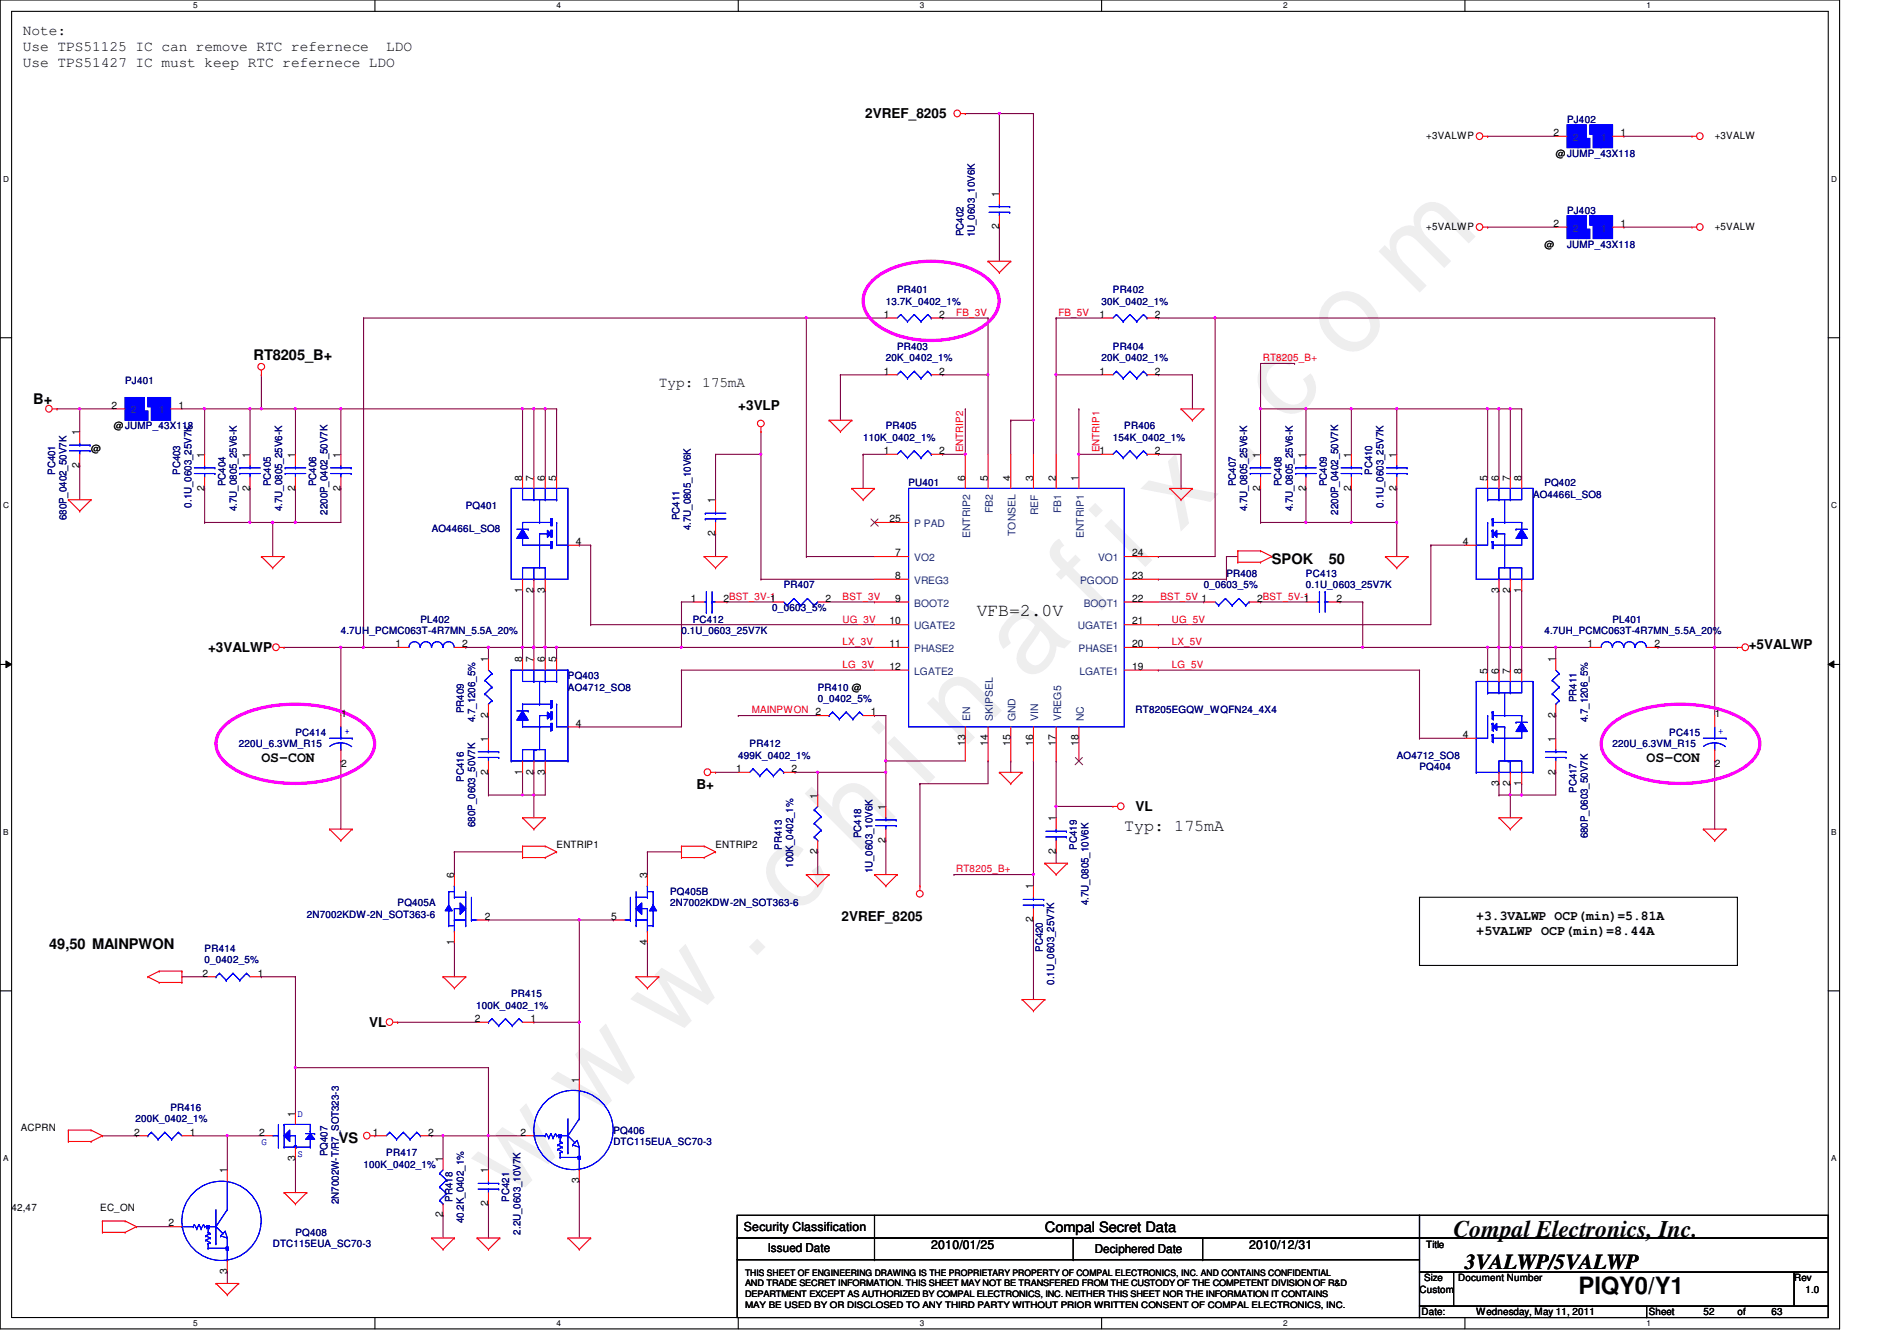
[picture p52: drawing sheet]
<svg xmlns="http://www.w3.org/2000/svg" width="297mm" height="210mm" viewBox="0 0 297 210" stroke-linecap="round" stroke-linejoin="round" font-family="sans-serif">
<defs><g id="words">
<text font-size="17.6" fill="#f0f" x="80.1" y="188" transform="rotate(-45 80.1 188)">w w w . c h i n a f i x . c o m</text>
<g font-size="3.7">
<text x="227.6" y="193.6">Compal Electronics, Inc.</text>
<text x="247.2" y="202.6">PIQY0/Y1</text>
</g>
<text font-size="3.3" x="229.4" y="198.6">3VALWP/5VALWP</text>
<text font-size="2.8" x="152.9" y="96.5">VFB=2.0V</text>
<text font-size="2.6" x="176" y="130.1">Typ: 175mA</text>
<g font-size="2.3">
<text x="3.6" y="5.4">Note:</text>
<text x="3.6" y="7.9">Use TPS51125 IC can remove RTC refernece</text>
<text x="3.6" y="10.4">Use TPS51427 IC must keep RTC refernece LDO</text>
<text x="60.5" y="7.9">LDO</text>
<text x="39.7" y="56.3">RT8205_B+</text>
<text x="5.2" y="63.3">B+</text>
<text x="103.2" y="60.5">Typ: 175mA</text>
<text x="199.2" y="88.3">SPOK</text>
<text x="208" y="88.3">50</text>
<text x="40.9" y="119.2">OS-CON</text>
<text x="257.8" y="119.2">OS-CON</text>
<text x="7.7" y="148.6">49,50 MAINPWON</text>
<text x="53" y="178.8">VS</text>
</g>
<text font-size="2.2" x="163.6" y="192.8">Compal Secret Data</text>
<g font-size="2.1">
<text x="135.5" y="18.5">2VREF_8205</text>
<text x="115.6" y="64.2">+3VLP</text>
<text x="273.8" y="101.5">+5VALWP</text>
<text x="32.6" y="102.1">+3VALWP</text>
<text x="109" y="123.4">B+</text>
<text x="177.8" y="127">VL</text>
<text x="231.2" y="144">+3.3VALWP OCP(min)=5.81A</text>
<text x="131.8" y="144.2">2VREF_8205</text>
<text x="231.2" y="146.3">+5VALWP OCP(min)=8.44A</text>
<text x="57.8" y="160.8">VL</text>
</g>
<g font-size="1.9">
<text x="116.5" y="192.7">Security Classification</text>
<text x="120.2" y="196">Issued Date</text>
<text x="145.8" y="195.6">2010/01/25</text>
<text x="171.4" y="196.2">Deciphered Date</text>
<text x="195.6" y="195.6">2010/12/31</text>
</g>
<g font-size="1.6">
<text x="223.3" y="21.7">+3VALWP</text>
<text x="243.3" y="21.3">2</text>
<text x="253.7" y="21.3">1</text>
<text x="268.5" y="21.7">+3VALW</text>
<text x="243.6" y="24.6">@JUMP_43X118</text>
<text x="156.4" y="35.9" transform="rotate(-90 156.4 35.9)">2</text>
<text x="156.4" y="30.8" transform="rotate(-90 156.4 30.8)">1</text>
<text x="223.3" y="35.9">+5VALWP</text>
<text x="243.3" y="35.5">2</text>
<text x="253.7" y="35.5">1</text>
<text x="268.5" y="35.9">+5VALW</text>
<text x="241.8" y="38.8">@</text>
<text x="138.4" y="49.7">1</text>
<text x="147.1" y="49.7">2</text>
<text x="172.2" y="49.7">1</text>
<text x="180.8" y="49.7">2</text>
<text x="138.4" y="58.6">1</text>
<text x="147.1" y="58.6">2</text>
<text x="172.2" y="58.6">1</text>
<text x="180.8" y="58.6">2</text>
<text x="17.5" y="64">2</text>
<text x="27.9" y="64">1</text>
<text x="12.4" y="68.1" transform="rotate(-90 12.4 68.1)">1</text>
<text x="14.3" y="70.8">@</text>
<text x="17.8" y="67.2">@JUMP_43X118</text>
<text x="32" y="71.7" transform="rotate(-90 32 71.7)">1</text>
<text x="39.1" y="71.7" transform="rotate(-90 39.1 71.7)">1</text>
<text x="46.2" y="71.7" transform="rotate(-90 46.2 71.7)">1</text>
<text x="53.3" y="71.7" transform="rotate(-90 53.3 71.7)">1</text>
<text x="138.4" y="71.1">1</text>
<text x="147.1" y="71.1">2</text>
<text x="172.2" y="71.1">1</text>
<text x="180.8" y="71.1">2</text>
<text x="197.3" y="71.7" transform="rotate(-90 197.3 71.7)">1</text>
<text x="204.4" y="71.7" transform="rotate(-90 204.4 71.7)">1</text>
<text x="211.6" y="71.7" transform="rotate(-90 211.6 71.7)">1</text>
<text x="218.7" y="71.7" transform="rotate(-90 218.7 71.7)">1</text>
<text x="12.4" y="73.2" transform="rotate(-90 12.4 73.2)">2</text>
<text x="32" y="76.8" transform="rotate(-90 32 76.8)">2</text>
<text x="39.1" y="76.8" transform="rotate(-90 39.1 76.8)">2</text>
<text x="46.2" y="76.8" transform="rotate(-90 46.2 76.8)">2</text>
<text x="53.3" y="76.8" transform="rotate(-90 53.3 76.8)">2</text>
<text x="81.8" y="75.2" transform="rotate(-90 81.8 75.2)">8</text>
<text x="83.6" y="75.2" transform="rotate(-90 83.6 75.2)">7</text>
<text x="85.3" y="75.2" transform="rotate(-90 85.3 75.2)">6</text>
<text x="87.1" y="75.2" transform="rotate(-90 87.1 75.2)">5</text>
<text x="151.1" y="75.2" transform="rotate(-90 151.1 75.2)">6</text>
<text x="154.7" y="75.2" transform="rotate(-90 154.7 75.2)">5</text>
<text x="158.2" y="75.2" transform="rotate(-90 158.2 75.2)">4</text>
<text x="161.8" y="75.2" transform="rotate(-90 161.8 75.2)">3</text>
<text x="165.3" y="75.2" transform="rotate(-90 165.3 75.2)">2</text>
<text x="168.9" y="75.2" transform="rotate(-90 168.9 75.2)">1</text>
<text x="197.3" y="76.8" transform="rotate(-90 197.3 76.8)">2</text>
<text x="204.4" y="76.8" transform="rotate(-90 204.4 76.8)">2</text>
<text x="211.6" y="76.8" transform="rotate(-90 211.6 76.8)">2</text>
<text x="218.7" y="76.8" transform="rotate(-90 218.7 76.8)">2</text>
<text x="232.9" y="75.2" transform="rotate(-90 232.9 75.2)">5</text>
<text x="234.7" y="75.2" transform="rotate(-90 234.7 75.2)">6</text>
<text x="236.5" y="75.2" transform="rotate(-90 236.5 75.2)">7</text>
<text x="238.2" y="75.2" transform="rotate(-90 238.2 75.2)">8</text>
<text x="112" y="83.9" transform="rotate(-90 112 83.9)">2</text>
<text x="112" y="78.8" transform="rotate(-90 112 78.8)">1</text>
<text x="139.3" y="81.7">25</text>
<text x="90.2" y="85.3">4</text>
<text x="140.2" y="87.1">7</text>
<text x="177.3" y="87.1">24</text>
<text x="229" y="85.3">4</text>
<text x="81.8" y="92.8" transform="rotate(-90 81.8 92.8)">1</text>
<text x="83.6" y="92.8" transform="rotate(-90 83.6 92.8)">2</text>
<text x="85.3" y="92.8" transform="rotate(-90 85.3 92.8)">3</text>
<text x="108.1" y="94.2">1</text>
<text x="113.3" y="94.2">2BST_3V-1</text>
<text x="120.6" y="94.2">1</text>
<text x="129.3" y="94.2">2</text>
<text x="140.2" y="90.6">8</text>
<text x="140.2" y="94.2">9</text>
<text x="177.3" y="94.2">22</text>
<text x="177.3" y="90.6">23</text>
<text x="196.8" y="94.2">2BST_5V-1</text>
<text x="204.2" y="94.2">1</text>
<text x="209.3" y="94.2">2</text>
<text x="234.7" y="92.8" transform="rotate(-90 234.7 92.8)">3</text>
<text x="236.5" y="92.8" transform="rotate(-90 236.5 92.8)">2</text>
<text x="238.2" y="92.8" transform="rotate(-90 238.2 92.8)">1</text>
<text x="61.9" y="101.3">1</text>
<text x="72.4" y="101.3">2</text>
<text x="139.3" y="97.7">10</text>
<text x="139.3" y="101.3">11</text>
<text x="177.3" y="97.7">21</text>
<text x="177.3" y="101.3">20</text>
<text x="248.6" y="101.3">1</text>
<text x="259.1" y="101.3">2</text>
<text x="76.4" y="103.7" transform="rotate(-90 76.4 103.7)">1</text>
<text x="81.8" y="103.7" transform="rotate(-90 81.8 103.7)">8</text>
<text x="83.6" y="103.7" transform="rotate(-90 83.6 103.7)">7</text>
<text x="85.3" y="103.7" transform="rotate(-90 85.3 103.7)">6</text>
<text x="87.1" y="103.7" transform="rotate(-90 87.1 103.7)">5</text>
<text x="139.3" y="104.9">12</text>
<text x="177.3" y="104.9">19</text>
<text x="232.9" y="105.4" transform="rotate(-90 232.9 105.4)">5</text>
<text x="234.7" y="105.4" transform="rotate(-90 234.7 105.4)">6</text>
<text x="236.5" y="105.4" transform="rotate(-90 236.5 105.4)">7</text>
<text x="238.2" y="105.4" transform="rotate(-90 238.2 105.4)">8</text>
<text x="243.6" y="103.7" transform="rotate(-90 243.6 103.7)">1</text>
<text x="53.4" y="112.2">1</text>
<text x="76.4" y="112.3" transform="rotate(-90 76.4 112.3)">2</text>
<text x="90.2" y="113.7">4</text>
<text x="136.4" y="112">1</text>
<text x="243.6" y="112.3" transform="rotate(-90 243.6 112.3)">2</text>
<text x="268.5" y="112.2">1</text>
<text x="76.4" y="116.1" transform="rotate(-90 76.4 116.1)">1</text>
<text x="151.1" y="116.8" transform="rotate(-90 151.1 116.8)">13</text>
<text x="154.7" y="116.8" transform="rotate(-90 154.7 116.8)">14</text>
<text x="158.2" y="116.8" transform="rotate(-90 158.2 116.8)">15</text>
<text x="161.8" y="116.8" transform="rotate(-90 161.8 116.8)">16</text>
<text x="165.3" y="116.8" transform="rotate(-90 165.3 116.8)">17</text>
<text x="168.9" y="116.8" transform="rotate(-90 168.9 116.8)">18</text>
<text x="229" y="115.5">4</text>
<text x="243.6" y="116.1" transform="rotate(-90 243.6 116.1)">1</text>
<text x="53.4" y="120">2</text>
<text x="76.4" y="121.2" transform="rotate(-90 76.4 121.2)">2</text>
<text x="81.8" y="121.2" transform="rotate(-90 81.8 121.2)">1</text>
<text x="83.6" y="121.2" transform="rotate(-90 83.6 121.2)">2</text>
<text x="85.3" y="121.2" transform="rotate(-90 85.3 121.2)">3</text>
<text x="115.3" y="120.9">1</text>
<text x="123.9" y="120.9">2</text>
<text x="128" y="125" transform="rotate(-90 128 125)">1</text>
<text x="234.7" y="123" transform="rotate(-90 234.7 123)">3</text>
<text x="236.5" y="123" transform="rotate(-90 236.5 123)">2</text>
<text x="238.2" y="123" transform="rotate(-90 238.2 123)">1</text>
<text x="243.6" y="121.2" transform="rotate(-90 243.6 121.2)">2</text>
<text x="268.5" y="120">2</text>
<text x="138.7" y="131.9" transform="rotate(-90 138.7 131.9)">2</text>
<text x="138.7" y="126.8" transform="rotate(-90 138.7 126.8)">1</text>
<text x="165.3" y="128.6" transform="rotate(-90 165.3 128.6)">1</text>
<text x="71.1" y="137.4" transform="rotate(-90 71.1 137.4)">6</text>
<text x="87.2" y="132.7">ENTRIP1</text>
<text x="101.3" y="137.4" transform="rotate(-90 101.3 137.4)">3</text>
<text x="112" y="132.7">ENTRIP2</text>
<text x="128" y="133.7" transform="rotate(-90 128 133.7)">2</text>
<text x="165.3" y="133.7" transform="rotate(-90 165.3 133.7)">2</text>
<text x="75.9" y="144">2</text>
<text x="95.7" y="144">5</text>
<text x="161.8" y="139.2" transform="rotate(-90 161.8 139.2)">1</text>
<text x="71.1" y="147.9" transform="rotate(-90 71.1 147.9)">1</text>
<text x="101.3" y="147.9" transform="rotate(-90 101.3 147.9)">4</text>
<text x="161.8" y="144.3" transform="rotate(-90 161.8 144.3)">2</text>
<text x="31.7" y="152.9">2</text>
<text x="40.4" y="152.9">1</text>
<text x="74.4" y="160">2</text>
<text x="83" y="160">1</text>
<text x="90.7" y="169.4" transform="rotate(-90 90.7 169.4)">1</text>
<text x="3.3" y="177.1">ACPRN</text>
<text x="21" y="177.7">2</text>
<text x="29.7" y="177.7">1</text>
<text x="40.6" y="177.7">2</text>
<text x="46.2" y="174.8" transform="rotate(-90 46.2 174.8)">1</text>
<text x="58.4" y="177.7">1</text>
<text x="67" y="177.7">2</text>
<text x="81.5" y="177.7">2</text>
<text x="35.6" y="183.7" transform="rotate(-90 35.6 183.7)">1</text>
<text x="46.2" y="181.7" transform="rotate(-90 46.2 181.7)">3</text>
<text x="69.3" y="181.9" transform="rotate(-90 69.3 181.9)">1</text>
<text x="76.4" y="183.7" transform="rotate(-90 76.4 183.7)">1</text>
<text x="90.7" y="185.2" transform="rotate(-90 90.7 185.2)">3</text>
<text x="1.8" y="189.6">42,47</text>
<text x="15.7" y="189.6">EC_ON</text>
<text x="26.4" y="192">2</text>
<text x="69.3" y="190.6" transform="rotate(-90 69.3 190.6)">2</text>
<text x="76.4" y="188.8" transform="rotate(-90 76.4 188.8)">2</text>
<text x="223.3" y="195.4">Title</text>
<text x="35.6" y="199.5" transform="rotate(-90 35.6 199.5)">3</text>
<text x="222.3" y="202.3">Custom</text>
<text x="223" y="200.6">Size</text>
<text x="228.3" y="200.6">Document Number</text>
<text x="280.9" y="200.6">Rev</text>
<text x="282.7" y="202.3">1.0</text>
<text x="222.6" y="205.9">Date:</text>
<text x="231.2" y="205.9">Wednesday, May 11, 2011</text>
<text x="258.2" y="205.9">Sheet</text>
<text x="266.7" y="205.9">52</text>
<text x="272" y="205.9">of</text>
<text x="277.4" y="205.9">63</text>
</g>
<g font-size="1.6" fill="#000080">
<text x="245.4" y="19.2">PJ402</text>
<text x="245.4" y="33.4">PJ403</text>
<text x="150.9" y="37" transform="rotate(-90 150.9 37)">PC402</text>
<text x="152.6" y="37.2" transform="rotate(-90 152.6 37.2)">1U_0603_10V6K</text>
<text x="245.4" y="38.8">JUMP_43X118</text>
<text x="138.7" y="47.7">13.7K_0402_1%</text>
<text x="140.5" y="45.9">PR401</text>
<text x="172.5" y="47.7">30K_0402_1%</text>
<text x="174.3" y="45.9">PR402</text>
<text x="138.7" y="56.6">20K_0402_1%</text>
<text x="140.5" y="54.8">PR403</text>
<text x="172.5" y="56.6">20K_0402_1%</text>
<text x="174.3" y="54.8">PR404</text>
<text x="19.6" y="60.1">PJ401</text>
<text x="135.2" y="69">110K_0402_1%</text>
<text x="138.7" y="67.2">PR405</text>
<text x="174.3" y="69">154K_0402_1%</text>
<text x="176" y="67.2">PR406</text>
<text x="8.6" y="74.3" transform="rotate(-90 8.6 74.3)">PC401</text>
<text x="28.2" y="74.3" transform="rotate(-90 28.2 74.3)">PC403</text>
<text x="35.3" y="76.1" transform="rotate(-90 35.3 76.1)">PC404</text>
<text x="42.4" y="76.1" transform="rotate(-90 42.4 76.1)">PC405</text>
<text x="49.5" y="76.1" transform="rotate(-90 49.5 76.1)">PC406</text>
<text x="142.3" y="76.1">PU401</text>
<text x="193.5" y="76.1" transform="rotate(-90 193.5 76.1)">PC407</text>
<text x="200.6" y="76.1" transform="rotate(-90 200.6 76.1)">PC408</text>
<text x="207.8" y="76.1" transform="rotate(-90 207.8 76.1)">PC409</text>
<text x="214.9" y="74.3" transform="rotate(-90 214.9 74.3)">PC410</text>
<text x="240" y="77.9">AO4466L_SO8</text>
<text x="241.8" y="76.1">PQ402</text>
<text x="10.4" y="81.4" transform="rotate(-90 10.4 81.4)">680P_0402_50V7K</text>
<text x="30" y="79.5" transform="rotate(-90 30 79.5)">0.1U_0603_25V7K</text>
<text x="37.1" y="80" transform="rotate(-90 37.1 80)">4.7U_0805_25V6-K</text>
<text x="44.2" y="80" transform="rotate(-90 44.2 80)">4.7U_0805_25V6-K</text>
<text x="51.3" y="80.6" transform="rotate(-90 51.3 80.6)">2200P_0402_50V7K</text>
<text x="67.6" y="83.2">AO4466L_SO8</text>
<text x="72.9" y="79.7">PQ401</text>
<text x="106.4" y="81.4" transform="rotate(-90 106.4 81.4)">PC411</text>
<text x="108.2" y="83" transform="rotate(-90 108.2 83)">4.7U_0805_10V6K</text>
<text x="195.3" y="80" transform="rotate(-90 195.3 80)">4.7U_0805_25V6-K</text>
<text x="202.4" y="80" transform="rotate(-90 202.4 80)">4.7U_0805_25V6-K</text>
<text x="209.5" y="80.6" transform="rotate(-90 209.5 80.6)">2200P_0402_50V7K</text>
<text x="216.6" y="79.5" transform="rotate(-90 216.6 79.5)">0.1U_0603_25V7K</text>
<text x="120.9" y="95.7">0_0603_5%</text>
<text x="122.7" y="92.1">PR407</text>
<text x="188.5" y="92.1">0_0603_5%</text>
<text x="192" y="90.3">PR408</text>
<text x="204.5" y="90.3">PC413</text>
<text x="204.5" y="92.1">0.1U_0603_25V7K</text>
<text x="53.4" y="99.2">4.7UH_PCMC063T-4R7MN_5.5A_20%</text>
<text x="65.8" y="97.4">PL402</text>
<text x="106.7" y="99.2">0.1U_0603_25V7K</text>
<text x="108.5" y="97.4">PC412</text>
<text x="241.8" y="99.2">4.7UH_PCMC063T-4R7MN_5.5A_20%</text>
<text x="252.5" y="97.4">PL401</text>
<text x="88.9" y="106.3">PQ403</text>
<text x="72.6" y="111.7" transform="rotate(-90 72.6 111.7)">PR409</text>
<text x="74.4" y="113.1" transform="rotate(-90 74.4 113.1)">4.7_1206_5%</text>
<text x="88.9" y="108.1">AO4712_SO8</text>
<text x="128" y="108.1">PR410 @</text>
<text x="128" y="109.9">0_0402_5%</text>
<text x="177.8" y="111.7">RT8205EGQW_WQFN24_4X4</text>
<text x="246.9" y="109.9" transform="rotate(-90 246.9 109.9)">PR411</text>
<text x="248.6" y="113.1" transform="rotate(-90 248.6 113.1)">4.7_1206_5%</text>
<text x="37.4" y="117">220U_6.3VM_R15</text>
<text x="46.3" y="115.2">PC414</text>
<text x="115.6" y="118.8">499K_0402_1%</text>
<text x="117.4" y="117">PR412</text>
<text x="218.7" y="118.8">AO4712_SO8</text>
<text x="252.5" y="117">220U_6.3VM_R15</text>
<text x="261.4" y="115.2">PC415</text>
<text x="72.6" y="122.3" transform="rotate(-90 72.6 122.3)">PC416</text>
<text x="222.3" y="120.6">PQ404</text>
<text x="246.9" y="124.1" transform="rotate(-90 246.9 124.1)">PC417</text>
<text x="74.4" y="129.4" transform="rotate(-90 74.4 129.4)">680P_0603_50V7K</text>
<text x="134.9" y="131.2" transform="rotate(-90 134.9 131.2)">PC418</text>
<text x="248.6" y="131.2" transform="rotate(-90 248.6 131.2)">680P_0603_50V7K</text>
<text x="122.4" y="133" transform="rotate(-90 122.4 133)">PR413</text>
<text x="124.2" y="135.8" transform="rotate(-90 124.2 135.8)">100K_0402_1%</text>
<text x="136.6" y="136.7" transform="rotate(-90 136.6 136.7)">1U_0603_10V6K</text>
<text x="168.6" y="133" transform="rotate(-90 168.6 133)">PC419</text>
<text x="48" y="143.7">2N7002KDW-2N_SOT363-6</text>
<text x="62.3" y="141.9">PQ405A</text>
<text x="104.9" y="140.1">PQ405B</text>
<text x="104.9" y="141.9">2N7002KDW-2N_SOT363-6</text>
<text x="170.4" y="141.7" transform="rotate(-90 170.4 141.7)">4.7U_0805_10V6K</text>
<text x="32" y="149">PR414</text>
<text x="163.3" y="149" transform="rotate(-90 163.3 149)">PC420</text>
<text x="32" y="150.8">0_0402_5%</text>
<text x="165.1" y="154.1" transform="rotate(-90 165.1 154.1)">0.1U_0603_25V7K</text>
<text x="74.5" y="157.9">100K_0402_1%</text>
<text x="80" y="156.1">PR415</text>
<text x="26.7" y="173.9">PR416</text>
<text x="21.2" y="175.7">200K_0402_1%</text>
<text x="96" y="177.4">PQ406</text>
<text x="96" y="179.2">DTC115EUA_SC70-3</text>
<text x="51.3" y="181" transform="rotate(-90 51.3 181)">PQ407</text>
<text x="56.9" y="182.8">100K_0402_1%</text>
<text x="60.5" y="181">PR417</text>
<text x="53.1" y="188.5" transform="rotate(-90 53.1 188.5)">2N7002W-T/R7_SOT323-3</text>
<text x="70.9" y="188.1" transform="rotate(-90 70.9 188.1)">PR418</text>
<text x="72.6" y="191.5" transform="rotate(-90 72.6 191.5)">40.2K_0402_1%</text>
<text x="79.7" y="188.1" transform="rotate(-90 79.7 188.1)">PC421</text>
<text x="42.7" y="195.2">DTC115EUA_SC70-3</text>
<text x="46.3" y="193.4">PQ408</text>
<text x="81.5" y="193.2" transform="rotate(-90 81.5 193.2)">2.2U_0603_10V7K</text>
</g>
<g font-size="1.6" fill="#004080">
<text x="246.3" y="22.1">2</text>
<text x="250.7" y="22.1">1</text>
<text x="246.3" y="36.3">2</text>
<text x="250.7" y="36.3">1</text>
<text x="20.5" y="64.7">2</text>
<text x="24.9" y="64.7">1</text>
<text x="143.2" y="82.5">P PAD</text>
<text x="155.5" y="80.3" transform="rotate(-90 155.5 80.3)">FB2</text>
<text x="159" y="83.9" transform="rotate(-90 159 83.9)">TONSEL</text>
<text x="162.6" y="80.6" transform="rotate(-90 162.6 80.6)">REF</text>
<text x="166.1" y="80.3" transform="rotate(-90 166.1 80.3)">FB1</text>
<text x="143.2" y="87.8">VO2</text>
<text x="151.9" y="84.3" transform="rotate(-90 151.9 84.3)">ENTRIP2</text>
<text x="169.7" y="84.3" transform="rotate(-90 169.7 84.3)">ENTRIP1</text>
<text x="171.9" y="87.8">VO1</text>
<text x="143.2" y="91.4">VREG3</text>
<text x="143.2" y="94.9">BOOT2</text>
<text x="169.1" y="91.4">PGOOD</text>
<text x="169.7" y="94.9">BOOT1</text>
<text x="143.2" y="98.5">UGATE2</text>
<text x="168.8" y="98.5">UGATE1</text>
<text x="143.2" y="102.1">PHASE2</text>
<text x="143.2" y="105.6">LGATE2</text>
<text x="168.9" y="102.1">PHASE1</text>
<text x="169" y="105.6">LGATE1</text>
<text x="151.9" y="112.9" transform="rotate(-90 151.9 112.9)">EN</text>
<text x="155.5" y="112.9" transform="rotate(-90 155.5 112.9)">SKIPSEL</text>
<text x="159" y="112.9" transform="rotate(-90 159 112.9)">GND</text>
<text x="162.6" y="112.9" transform="rotate(-90 162.6 112.9)">VIN</text>
<text x="166.1" y="112.9" transform="rotate(-90 166.1 112.9)">VREG5</text>
<text x="169.7" y="112.9" transform="rotate(-90 169.7 112.9)">NC</text>
</g>
<g font-size="1.6" fill="#f00">
<text x="149.7" y="49.4">FB_3V</text>
<text x="165.7" y="49.4">FB_5V</text>
<text x="197.7" y="56.6">RT8205_B+</text>
<text x="150.8" y="70.8" transform="rotate(-90 150.8 70.8)">ENTRIP2</text>
<text x="172.2" y="70.8" transform="rotate(-90 172.2 70.8)">ENTRIP1</text>
<text x="131.9" y="93.9">BST_3V</text>
<text x="181.7" y="93.9">BST_5V 1</text>
<text x="131.9" y="101">LX_3V</text>
<text x="131.9" y="97.4">UG_3V</text>
<text x="183.5" y="101">LX_5V</text>
<text x="183.5" y="97.4">UG_5V</text>
<text x="131.9" y="104.6">LG_3V</text>
<text x="183.5" y="104.6">LG_5V</text>
<text x="117.7" y="111.7">MAINPWON 2</text>
<text x="149.7" y="136.6">RT8205_B+</text>
</g>
<g font-size="1.6" fill="#00f">
<text x="53.9" y="114.8">+</text>
<text x="269" y="114.8">+</text>
<text x="40.9" y="179.2">G</text>
<text x="46.6" y="174.9">D</text>
<text x="46.6" y="181.1">S</text>
</g>
<g font-size="1.4">
<text x="116.7" y="199.7">THIS SHEET OF ENGINEERING DRAWING IS THE PROPRIETARY PROPERTY OF COMPAL ELECTRONICS, INC. AND CONTAINS CONFIDENTIAL</text>
<text x="116.7" y="201.4">AND TRADE SECRET INFORMATION. THIS SHEET MAY NOT BE TRANSFERED FROM THE CUSTODY OF THE COMPETENT DIVISION OF R&amp;D</text>
<text x="116.7" y="203">DEPARTMENT EXCEPT AS AUTHORIZED BY COMPAL ELECTRONICS, INC. NEITHER THIS SHEET NOR THE INFORMATION IT CONTAINS</text>
<text x="116.7" y="204.7">MAY BE USED BY OR DISCLOSED TO ANY THIRD PARTY WITHOUT PRIOR WRITTEN CONSENT OF COMPAL ELECTRONICS, INC.</text>
</g>
<g font-size="1.3">
<text x="30.3" y="1.3">5</text>
<text x="87.2" y="1.3">4</text>
<text x="144" y="1.3">3</text>
<text x="200.9" y="1.3">2</text>
<text x="257.8" y="1.3">1</text>
<text x=".5" y="28.4">D</text>
<text x="286.7" y="28.4">D</text>
<text x=".5" y="79.5">C</text>
<text x="286.7" y="79.5">C</text>
<text x=".5" y="130.7">B</text>
<text x="286.7" y="130.7">B</text>
<text x=".5" y="181.8">A</text>
<text x="286.7" y="181.8">A</text>
<text x="30.3" y="207.5">5</text>
<text x="87.2" y="207.5">4</text>
<text x="144" y="207.5">3</text>
<text x="200.9" y="207.5">2</text>
<text x="257.8" y="207.5">1</text>
</g>
</g></defs>
<path d="M0 0h288.1v208h-288.1zM1.8 1.8h284.5v204.4h-284.5z" fill="none" stroke="#000" stroke-width=".17"/>
<g fill="#fff">
<path d="M30.3 .2h.6v1.4h-.6z"/>
<path d="M30.3 206.4h.6v1.4h-.6z"/>
</g>
<path d="M58.7 0v1.8M58.7 206.2v1.8" fill="none" stroke="#000" stroke-width=".17"/>
<g fill="#fff">
<path d="M87.2 .2h.6v1.4h-.6z"/>
<path d="M87.2 206.4h.6v1.4h-.6z"/>
</g>
<path d="M115.6 0v1.8M115.6 206.2v1.8" fill="none" stroke="#000" stroke-width=".17"/>
<g fill="#fff">
<path d="M144 .2h.7v1.4h-.7z"/>
<path d="M144 206.4h.7v1.4h-.7z"/>
</g>
<path d="M172.5 0v1.8M172.5 206.2v1.8" fill="none" stroke="#000" stroke-width=".17"/>
<g fill="#fff">
<path d="M200.9 .2h.7v1.4h-.7z"/>
<path d="M200.9 206.4h.7v1.4h-.7z"/>
</g>
<path d="M229.4 0v1.8M229.4 206.2v1.8" fill="none" stroke="#000" stroke-width=".17"/>
<g fill="#fff">
<path d="M257.8 .2h.7v1.4h-.7z"/>
<path d="M257.8 206.4h.7v1.4h-.7z"/>
<path d="M.5 27.3h.9v1.4h-.9z"/>
<path d="M286.7 27.3h.9v1.4h-.9z"/>
<path d="M.5 78.4h.9v1.4h-.9z"/>
<path d="M286.7 78.4h.9v1.4h-.9z"/>
</g>
<path d="M0 52.9h1.8M286.3 52.9h1.8" fill="none" stroke="#000" stroke-width=".17"/>
<g fill="#fff">
<path d="M.5 129.5h.8v1.4h-.8z"/>
<path d="M286.7 129.5h.8v1.4h-.8z"/>
</g>
<path d="M0 104h1.8M286.3 104h1.8" fill="none" stroke="#000" stroke-width=".17"/>
<path d="M.9 103.5l.9 .5-.9 .5zM286.3 104l.9-.5v1z" fill="#000"/>
<path d="M.9 103.5l.9 .5-.9 .5zM286.3 104l.9-.5v1z" fill="none" stroke="#000" stroke-width=".16"/>
<g fill="#fff">
<path d="M.5 180.6h.8v1.4h-.8z"/>
<path d="M286.7 180.6h.8v1.4h-.8z"/>
</g>
<path d="M0 155.1h1.8M286.3 155.1h1.8" fill="none" stroke="#000" stroke-width=".17"/>
<g fill="none" stroke="#800040" stroke-width=".17">
<path d="M151.2 17.8h.1M151.2 17.8h5.3M156.5 17.8h.1M156.5 17.8v12.4M40.9 58.7h.1M40.9 58.7v5.3M12.5 64h.1M12.5 64h5.3M53.4 64h.1M53.4 64v7.1M181.4 101.3h32M236.5 101.3h1.8"/>
<path d="M268.5 101.3h.1M268.5 101.3h3.6M238.3 122.7h.1M238.3 122.7v1.7"/>
</g>
<path d="M156.4 17.6h.2v.3h-.2z" fill-rule="evenodd" fill="#f0f"/>
<path d="M156.4 17.6h.2v.3h-.2z" fill="none" stroke="#f0f" stroke-width=".17"/>
<path d="M161.8 17.8h.1M161.8 17.8v48M56.9 49.8h.1M56.9 49.8h69.4M268.5 49.8h.1M268.5 49.8h-78.2v37.3M268.5 49.8v51.5M42.7 81.8h.1M42.7 81.8v5.3M181.4 97.8h42.6M62.3 160h.1M62.3 160h12.4" fill="none" stroke="#800040" stroke-width=".17"/>
<path d="M268.4 101.2h.2v.2h-.2z" fill-rule="evenodd" fill="#f0f"/>
<path d="M268.4 101.2h.2v.2h-.2z" fill="none" stroke="#f0f" stroke-width=".17"/>
<path d="M56.9 49.8h.1M56.9 49.8v51.5M32 81.8h.1M32 81.8h7.2M243.6 101.3h.1M243.6 101.3h5.3" fill="none" stroke="#800040" stroke-width=".17"/>
<path d="M56.8 101.2h.2v.2h-.2z" fill-rule="evenodd" fill="#f0f"/>
<path d="M56.8 101.2h.2v.2h-.2z" fill="none" stroke="#f0f" stroke-width=".17"/>
<path d="M126.3 49.8v37.3M53.4 64h.1M53.4 64h28.4M238.3 104.9h.1M238.3 101.3v3.6" fill="none" stroke="#800040" stroke-width=".17"/>
<path d="M53.2 63.9h.2v.2h-.2z" fill-rule="evenodd" fill="#f0f"/>
<path d="M53.2 63.9h.2v.2h-.2z" fill="none" stroke="#f0f" stroke-width=".17"/>
<g fill="none" stroke="#800040" stroke-width=".17">
<path d="M156.5 17.8h.1M156.5 17.8h5.3M46.3 64h.1M46.3 64h7.1M53.4 76.4h.1M53.4 76.4v5.4M236.5 64h1.8M238.3 64h.1M238.3 64v10.7M238.3 92.4h.1M238.3 92.4v8.9M53.4 101.3h.1"/>
<path d="M53.4 101.3h8.9M56.9 101.3h.1M181.4 104.9h40.9M236.5 124.4h7.1M238.3 124.4h.1"/>
</g>
<path d="M238.1 124.3h.2v.2h-.2z" fill-rule="evenodd" fill="#f0f"/>
<path d="M238.1 124.3h.2v.2h-.2z" fill="none" stroke="#f0f" stroke-width=".17"/>
<path d="M238.3 101.3h.1M238.3 101.3h5.3M243.6 112h.1M243.6 101.3h.1M243.6 101.3v1.8M243.6 112v3.6M243.6 120.9h.1M243.6 120.9v3.5" fill="none" stroke="#800040" stroke-width=".17"/>
<path d="M243.5 101.2h.2v.2h-.2z" fill-rule="evenodd" fill="#f0f"/>
<path d="M243.5 101.2h.2v.2h-.2z" fill="none" stroke="#f0f" stroke-width=".17"/>
<path d="M238.1 101.2h.2v.2h-.2z" fill-rule="evenodd" fill="#f0f"/>
<path d="M238.1 101.2h.2v.2h-.2z" fill="none" stroke="#f0f" stroke-width=".17"/>
<path d="M32 64h.1M32 76.4h.1M32 64v7.1M32 76.4v5.4M39.2 64h.1M39.2 64h1.7" fill="none" stroke="#800040" stroke-width=".17"/>
<path d="M39 63.9h.2v.2h-.2z" fill-rule="evenodd" fill="#f0f"/>
<path d="M39 63.9h.2v.2h-.2z" fill="none" stroke="#f0f" stroke-width=".17"/>
<path d="M46.3 81.8h.1M46.3 81.8h7.1" fill="none" stroke="#800040" stroke-width=".17"/>
<path d="M46.1 81.6h.2v.3h-.2z" fill-rule="evenodd" fill="#f0f"/>
<path d="M46.1 81.6h.2v.3h-.2z" fill="none" stroke="#f0f" stroke-width=".17"/>
<path d="M46.3 76.4h.1M46.3 64h.1M46.3 64v7.1M46.3 76.4v5.4" fill="none" stroke="#800040" stroke-width=".17"/>
<path d="M46.1 63.9h.2v.2h-.2z" fill-rule="evenodd" fill="#f0f"/>
<path d="M46.1 63.9h.2v.2h-.2z" fill="none" stroke="#f0f" stroke-width=".17"/>
<path d="M39.2 76.4h.1M39.2 76.4v5.4" fill="none" stroke="#800040" stroke-width=".17"/>
<path d="M39 81.6h.2v.3h-.2z" fill-rule="evenodd" fill="#f0f"/>
<path d="M39 81.6h.2v.3h-.2z" fill="none" stroke="#f0f" stroke-width=".17"/>
<path d="M32 64h.1M32 64h7.2M39.2 64h.1M39.2 64v7.1" fill="none" stroke="#800040" stroke-width=".17"/>
<path d="M31.9 63.9h.2v.2h-.2z" fill-rule="evenodd" fill="#f0f"/>
<path d="M31.9 63.9h.2v.2h-.2z" fill="none" stroke="#f0f" stroke-width=".17"/>
<path d="M39.2 81.8h3.5M42.7 81.8h.1" fill="none" stroke="#800040" stroke-width=".17"/>
<path d="M42.6 81.6h.2v.3h-.2z" fill-rule="evenodd" fill="#f0f"/>
<path d="M42.6 81.6h.2v.3h-.2z" fill="none" stroke="#f0f" stroke-width=".17"/>
<path d="M40.9 64h.1M40.9 64h5.4" fill="none" stroke="#800040" stroke-width=".17"/>
<path d="M40.8 63.9h.2v.2h-.2z" fill-rule="evenodd" fill="#f0f"/>
<path d="M40.8 63.9h.2v.2h-.2z" fill="none" stroke="#f0f" stroke-width=".17"/>
<path d="M42.7 81.8h3.6M46.3 81.8h.1" fill="none" stroke="#800040" stroke-width=".17"/>
<path d="M42.6 81.6h.2v.3h-.2z" fill-rule="evenodd" fill="#f0f"/>
<path d="M42.6 81.6h.2v.3h-.2z" fill="none" stroke="#f0f" stroke-width=".17"/>
<path d="M46.1 81.6h.2v.3h-.2z" fill-rule="evenodd" fill="#f0f"/>
<path d="M46.1 81.6h.2v.3h-.2z" fill="none" stroke="#f0f" stroke-width=".17"/>
<path d="M259.6 101.3h.1M259.6 101.3h8.9M268.5 101.3h.1M268.5 101.3v10.7" fill="none" stroke="#800040" stroke-width=".17"/>
<path d="M268.4 101.2h.2v.2h-.2z" fill-rule="evenodd" fill="#f0f"/>
<path d="M268.4 101.2h.2v.2h-.2z" fill="none" stroke="#f0f" stroke-width=".17"/>
<path d="M53.4 101.3h.1M53.4 101.3v10.7M268.5 119.1h.1M268.5 119.1v10.7" fill="none" stroke="#800040" stroke-width=".17"/>
<path d="M53.2 101.2h.2v.2h-.2z" fill-rule="evenodd" fill="#f0f"/>
<path d="M53.2 101.2h.2v.2h-.2z" fill="none" stroke="#f0f" stroke-width=".17"/>
<path d="M12.5 64h.1M12.5 64v3.6M44.5 101.3h.1M44.5 101.3h8.9M53.4 119.1h.1M53.4 119.1v10.7" fill="none" stroke="#800040" stroke-width=".17"/>
<path d="M12.3 63.9h.3v.2h-.3z" fill-rule="evenodd" fill="#f0f"/>
<path d="M12.3 63.9h.3v.2h-.3z" fill="none" stroke="#f0f" stroke-width=".17"/>
<g fill="none" stroke="#800040" stroke-width=".17">
<path d="M8.9 64h.1M8.9 64h3.6M12.5 72.9h.1M12.5 72.9v5.3M28.5 64h3.5M32 64h.1M92.5 97.8h44.4M106.7 101.3h30.2M106.7 104.9h30.2M28.5 152.9h.1M28.5 152.9h3.5M40.9 152.9h.1"/>
<path d="M40.9 152.9h5.4M35.6 177.8h.1M35.6 177.8h5.3M35.6 177.8v5.3M46.3 167.1h.1M46.3 167.1h30.2M46.3 167.1v7.1M35.6 199.1h.1M35.6 199.1v1.8M46.3 181.3h.1M46.3 181.3v5.4"/>
</g>
<path d="M46.1 167h.2v.2h-.2z" fill-rule="evenodd" fill="#f0f"/>
<path d="M46.1 167h.2v.2h-.2z" fill="none" stroke="#f0f" stroke-width=".17"/>
<g fill="none" stroke="#800040" stroke-width=".17">
<path d="M232.9 21.3h.1M232.9 21.3h10.7M232.9 35.6h10.7M254.3 21.3h.1M254.3 35.6h.1M254.3 21.3h10.6M254.3 35.6h10.6M46.3 152.9h.1M46.3 152.9v14.2M16 177.8h5.4M21.4 177.8h.1M30.3 177.8h5.3"/>
<path d="M35.6 177.8h.1M21.4 192h.1M21.4 192h5.3"/>
</g>
<path d="M35.5 177.6h.2v.3h-.2z" fill-rule="evenodd" fill="#f0f"/>
<path d="M35.5 177.6h.2v.3h-.2z" fill="none" stroke="#f0f" stroke-width=".17"/>
<g fill="none" stroke="#f00" stroke-width=".17">
<path d="M150.4 17.8h.8M151.2 17.8h.1M232.2 21.3h.7M232.9 21.3h.1M264.9 21.3h.1M264.9 35.6h.1M264.9 21.3h.8M264.9 35.6h.8M40.9 58.7h.1M40.9 57.9v.8M8.2 64h.7M8.9 64h.1"/>
<path d="M10.7 78.2h.1M10.7 78.2h3.6M10.7 78.2l1.8 1.8M14.3 78.2h.1M14.3 78.2l-1.8 1.8M32 71.1v1.8M32 74.7v1.7M12.5 80h.1M40.9 87.1h.1M40.9 87.1h3.6M40.9 87.1l1.8 1.8M42.7 88.9h.1"/>
<path d="M44.5 87.1h.1M44.5 87.1l-1.8 1.8M43.8 101.3h.7M44.5 101.3h.1M53.4 112v1.8M53.4 117.3v1.8M272.1 101.3h.1M272.1 101.3h.7M51.6 129.8h.1M51.6 129.8h3.6M51.6 129.8l1.8 1.8M53.4 131.6h.1"/>
<path d="M55.2 129.8h.1M55.2 129.8l-1.8 1.8M234.7 128h3.6M238.3 128h.1M238.3 128l-1.8 1.8M266.7 129.8h.1M266.7 129.8h3.6M266.7 129.8l1.8 1.8M268.5 131.6h.1M270.3 129.8h.1M270.3 129.8l-1.8 1.8M23.2 152.9h.1"/>
<path d="M23.2 152.9l1.7 .9M24.9 152h.1M24.9 153.8h.1M24.9 152l-1.7 .9M24.9 152h3.6M24.9 153.8h3.6M28.5 152h.1M28.5 153.8h.1M28.5 152v1.8M10.7 178.7h.1M10.7 176.9h.1M10.7 176.9h3.6"/>
<path d="M10.7 178.7h3.6M10.7 176.9v1.8M14.3 176.9h.1M14.3 178.7h.1M14.3 176.9l1.7 .9M16 177.8h.1M16 177.8l-1.7 .9M58 177.8h.7M58.7 177.8h.1M61.5 160h.8M62.3 160h.1M16 192.9h.1"/>
<path d="M16 191.1h.1M16 191.1h3.6M16 192.9h3.6M16 191.1v1.8M19.6 191.1h.1M19.6 192.9h.1M19.6 191.1l1.8 .9M21.4 192h.1M21.4 192l-1.8 .9M44.5 186.7h.1M44.5 186.7h3.5M44.5 186.7l1.8 1.8"/>
<path d="M46.3 188.5h.1M48 186.7h.1M48 186.7l-1.7 1.8M67.6 193.8l1.8 1.8M69.4 195.6h.1M71.2 193.8l-1.8 1.8M74.7 193.8l1.8 1.8M76.5 195.6h.1M78.3 193.8l-1.8 1.8M88.9 193.8l1.8 1.8M90.7 195.6h.1M92.5 193.8l-1.8 1.8"/>
<path d="M33.8 200.9h.1M33.8 200.9h3.6M33.8 200.9l1.8 1.8M35.6 202.7h.1M37.4 200.9h.1M37.4 200.9l-1.8 1.8"/>
<circle cx="149.9" cy="17.8" r=".52"/>
<circle cx="231.7" cy="21.3" r=".52"/>
<circle cx="266.2" cy="21.3" r=".52"/>
<circle cx="266.2" cy="35.5" r=".52"/>
<circle cx="40.9" cy="57.4" r=".52"/>
<circle cx="7.6" cy="64" r=".52"/>
<circle cx="43.2" cy="101.3" r=".52"/>
<circle cx="273.3" cy="101.3" r=".52"/>
<circle cx="61" cy="160" r=".52"/>
<circle cx="57.4" cy="177.8" r=".52"/>
</g>
<g fill="none" stroke="#000" stroke-width=".17">
<path d="M222.3 140.5h49.8v10.6h-49.8zM115.4 190.2h106.9v3.6h-106.9zM115.4 193.8h106.9v3.4h-106.9zM115.4 197.2h106.9v9h-106.9zM136.9 197.2h.1M136.9 193.8v3.4M168 197.2h.1M168 193.8v3.4M188.3 197.2h.1M188.3 193.8v3.4M222.3 190.2h64v3.6h-64zM222.3 193.8h64v5.3h-64z"/>
<path d="M222.3 199.1h5.3v5.4h-5.3zM227.6 199.1h53.3v5.4h-53.3zM280.9 199.1h5.4v5.4h-5.4zM222.3 204.5h35.5v1.7h-35.5zM257.8 204.5h28.5v1.7h-28.5z"/>
</g>
<path d="M35.3 113.5a15.7 15.7 0 0 1 9.4-3.2 20.6 20.6 0 0 1 10.8 2 5.1 5.1 0 0 1 3.2 4.1 5.2 5.2 0 0 1-3.2 4.1 21.6 21.6 0 0 1-18.6 0 5.1 5.1 0 0 1-3.1-4.1 4 4 0 0 1 1.5-2.9zM252.2 113.5a15.7 15.7 0 0 1 9.4-3.2 20.6 20.6 0 0 1 10.8 2 5.1 5.1 0 0 1 3.2 4.1 5.2 5.2 0 0 1-3.2 4.1 21.6 21.6 0 0 1-18.6 0 5.1 5.1 0 0 1-3.1-4.1 4 4 0 0 1 1.5-2.9z" fill="none" stroke="#f0f" stroke-width=".51"/>
<g fill="none" stroke="#00f" stroke-width=".17">
<path d="M30.4 74.1h3.2M30.4 73.2h3.2M32 73.2h.1M32 74.1h.1M32 72.9v.3M32 74.1v.6M33.6 74.1h.1M33.6 73.2h.1M51.6 115.6h3.6M53.4 115.6h.1M53.4 116.3l.7 .1 1 .5M53.4 116.3l-1.1 .2-.7 .3"/>
<path d="M53.4 117.3h.1M53.4 113.8v1.8M53.4 116.3v1M55.2 115.6h.1"/>
</g>
<path d="M44.5 177.8l.9-.9v1.8z" fill="#00f"/>
<path d="M44.5 177.8l.9-.9v1.8z" fill="none" stroke="#00f" stroke-width=".17"/>
<path d="M48.6 177.4l.7 .9h-1.4z" fill="#00f"/>
<g fill="none" stroke="#00f" stroke-width=".17">
<path d="M42.7 177.8h.9M43.6 177.8h.1M43.6 179.6h.1M43.6 176v3.6M44.5 176h.1M44.5 179.6h.1M44.5 176h4.1M44.5 176v3.6M44.5 179.6h4.1M45.4 177.8h.1M45.4 177.8h.9M46.1 179.4h.1"/>
<path d="M46.1 179.4v.2M46.1 179.4h.3M46.3 179.6h.1M46.3 177.8h.1M46.3 177.8v1.8M46.4 179.4h.1M46.4 179.6h.1M46.4 179.4v.2M47.9 177.4h1.4M48.6 177.4l.7 .9h-1.4zM48.6 176h.1M48.6 177.1h.1"/>
<path d="M48.6 179.6h.1M48.6 178.3h.1M48.6 176v1.4M48.6 178.3v1.3M49.3 177.4h.1"/>
</g>
<path d="M44.5 177.8l.9-.9v1.8z" fill="#00f"/>
<path d="M44.5 177.8l.9-.9v1.8z" fill="none" stroke="#00f" stroke-width=".17"/>
<path d="M48.6 177.4l.7 .9h-1.4z" fill="#00f"/>
<g fill="none" stroke="#00f" stroke-width=".17">
<path d="M44.7 74.1h.1M44.7 73.2h.1M44.7 74.1h3.2M44.7 73.2h3.2M46.3 73.2h.1M46.3 74.1h.1M46.3 72.9v.3M46.3 74.1v.6M142.3 76.4h33.7v37.4h-33.7zM64 101.3a.87 .87 0 0 1 .9-.9 .87 .87 0 0 1 .9 .9M65.8 101.3a.87 .87 0 0 1 .9-.9 .87 .87 0 0 1 .9 .9M250.7 101.3a.87 .87 0 0 1 .9-.9 .87 .87 0 0 1 .9 .9"/>
<path d="M252.5 101.3a.87 .87 0 0 1 .9-.9 .87 .87 0 0 1 .8 .9M254.3 101.3a.87 .87 0 0 1 .8-.9 .87 .87 0 0 1 .9 .9M256 101.3a.87 .87 0 0 1 .9-.9 .87 .87 0 0 1 .9 .9M266.7 115.6h3.6M268.5 115.6h.1M268.5 116.3l.7 .1 1 .5M268.5 116.3l-1.1 .2-.6 .3M268.5 117.3h.1M268.5 113.8v1.8M268.5 116.3v1M270.3 115.6h.1M33.8 152.9h.1"/>
<path d="M34.4 152.3h.1M34.4 152.3l1 1.1M34.4 152.3l-.6 .6M35.4 153.4h.1M36.5 152.3h.1M36.5 152.3l1 1.1M36.5 152.3l-1.1 1.1M37.5 153.4h.1M38.6 152.3h.1M38.6 152.3l.6 .6M38.6 152.3l-1.1 1.1M42.7 177.8h.9"/>
<path d="M43.6 177.8h.1M43.6 179.6h.1M43.6 176v3.6M44.5 176h.1M44.5 179.6h.1M44.5 176h4.1M44.5 176v3.6M44.5 179.6h4.1M45.4 177.8h.1M45.4 177.8h.9M46.1 179.4h.1M46.1 179.4v.2"/>
<path d="M46.1 179.4h.3M46.3 179.6h.1M46.3 177.8h.1M46.3 177.8v1.8M46.4 179.4h.1M46.4 179.6h.1M46.4 179.4v.2M47.9 177.4h1.4M48.6 177.4l.7 .9h-1.4zM48.6 176h.1M48.6 177.1h.1M48.6 179.6h.1"/>
<path d="M48.6 178.3h.1M48.6 176v1.4M48.6 178.3v1.3M49.3 177.4h.1M61 177.2h.1M61 177.2l-.5 .6M61 177.2l1.1 1.1M62.1 178.3h.1M63.2 177.2h.1M63.2 177.2l-1.1 1.1M63.2 177.2l1 1.1M64.2 178.3h.1"/>
<path d="M65.3 177.2h.1M65.3 177.2l-1.1 1.1M65.3 177.2l.5 .6M65.8 177.8h.1"/>
</g>
<g fill="none" stroke="#f00" stroke-width=".17">
<path d="M46.3 71.1v1.8M46.3 74.7v1.7M62.3 101.3h1.7M248.9 101.3h1.8M257.8 101.3h1.8M268.5 112v1.8M268.5 117.3v1.8M32 152.9h1.8M39.2 152.9h1.7M40.9 177.8h1.8M46.3 174.2v1.8M46.3 179.6v1.7"/>
<path d="M58.7 177.8h1.8M65.8 177.8h1.8"/>
</g>
<path d="M250.7 33.8h1.8v3.5h-1.8z" fill-rule="evenodd" fill="#00f"/>
<path d="M250.7 33.8h1.8v3.5h-1.8z" fill="none" stroke="#00f" stroke-width=".17"/>
<path d="M249.5 33.8h1.2v3.5h-1.2z" fill-rule="evenodd" fill="#00f"/>
<path d="M249.5 33.8h1.2v3.5h-1.2z" fill="none" stroke="#00f" stroke-width=".17"/>
<path d="M248.9 33.8h.6v1.4h-.6z" fill-rule="evenodd" fill="#00f"/>
<path d="M248.9 33.8h.6v1.4h-.6z" fill="none" stroke="#00f" stroke-width=".17"/>
<path d="M248.4 35.9h.5v1.4h-.5z" fill-rule="evenodd" fill="#00f"/>
<path d="M248.4 35.9h.5v1.4h-.5z" fill="none" stroke="#00f" stroke-width=".17"/>
<path d="M247.2 33.8h1.2v3.5h-1.2z" fill-rule="evenodd" fill="#00f"/>
<path d="M247.2 33.8h1.2v3.5h-1.2z" fill="none" stroke="#00f" stroke-width=".17"/>
<path d="M245.4 33.8h1.8v3.5h-1.8z" fill-rule="evenodd" fill="#00f"/>
<path d="M245.4 33.8h1.8v3.5h-1.8z" fill="none" stroke="#00f" stroke-width=".17"/>
<path d="M250.7 33.8h1.8v3.5h-1.8z" fill-rule="evenodd" fill="#00f"/>
<path d="M250.7 33.8h1.8v3.5h-1.8z" fill="none" stroke="#00f" stroke-width=".17"/>
<path d="M249.5 33.8h1.2v3.5h-1.2z" fill-rule="evenodd" fill="#00f"/>
<path d="M249.5 33.8h1.2v3.5h-1.2z" fill="none" stroke="#00f" stroke-width=".17"/>
<path d="M248.9 33.8h.6v1.4h-.6z" fill-rule="evenodd" fill="#00f"/>
<path d="M248.9 33.8h.6v1.4h-.6z" fill="none" stroke="#00f" stroke-width=".17"/>
<path d="M248.4 35.9h.5v1.4h-.5z" fill-rule="evenodd" fill="#00f"/>
<path d="M248.4 35.9h.5v1.4h-.5z" fill="none" stroke="#00f" stroke-width=".17"/>
<path d="M247.2 33.8h1.2v3.5h-1.2z" fill-rule="evenodd" fill="#00f"/>
<path d="M247.2 33.8h1.2v3.5h-1.2z" fill="none" stroke="#00f" stroke-width=".17"/>
<path d="M245.4 33.8h1.8v3.5h-1.8z" fill-rule="evenodd" fill="#00f"/>
<path d="M245.4 33.8h1.8v3.5h-1.8zM238.3 76.4h.1M238.3 76.4v1.8h-5.4M233.8 81.8h4.5M237.4 82.8h.1M237.4 82.8h1.8M238.3 81.8h.1M238.3 84.3h.1M238.3 90.7h.1M238.3 81.8v1M238.3 84.3v1M238.3 88.9v1.8" fill="none" stroke="#00f" stroke-width=".17"/>
<path d="M243.6 35.6h1.8M252.5 35.6h1.8" fill="none" stroke="#f00" stroke-width=".17"/>
<path d="M238.3 82.8l.9 1.5h-1.8z" fill="#00f"/>
<g fill="none" stroke="#00f" stroke-width=".17">
<path d="M231.2 76.4h8.8v14.3h-8.8zM238.3 76.4h.1M238.3 76.4v1.8h-5.4M233.8 81.8h4.5M234.7 88.9h3.6M237.4 82.8h.1M237.4 82.8h1.8M238.3 82.8l.9 1.5h-1.8zM238.3 88.9h.1M238.3 81.8h.1M238.3 84.3h.1M238.3 90.7h.1"/>
<path d="M238.3 84.3v1h-4.5M238.3 81.8v1M238.3 88.9v1.8"/>
</g>
<path d="M238.3 82.8l.9 1.5h-1.8z" fill="#00f"/>
<path d="M231.2 76.4h8.8v14.3h-8.8zM233.8 85.3h4.5M234.7 88.9h3.6M238.3 82.8l.9 1.5h-1.8zM238.3 88.9h.1" fill="none" stroke="#00f" stroke-width=".17"/>
<path d="M238.3 74.7v1.7M238.3 90.7v1.7" fill="none" stroke="#f00" stroke-width=".17"/>
<path d="M250.7 19.6h1.8v3.5h-1.8z" fill-rule="evenodd" fill="#00f"/>
<path d="M250.7 19.6h1.8v3.5h-1.8z" fill="none" stroke="#00f" stroke-width=".17"/>
<path d="M249.5 19.6h1.2v3.5h-1.2z" fill-rule="evenodd" fill="#00f"/>
<path d="M249.5 19.6h1.2v3.5h-1.2z" fill="none" stroke="#00f" stroke-width=".17"/>
<path d="M248.9 19.6h.6v1.4h-.6z" fill-rule="evenodd" fill="#00f"/>
<path d="M248.9 19.6h.6v1.4h-.6z" fill="none" stroke="#00f" stroke-width=".17"/>
<path d="M248.4 21.7h.5v1.4h-.5z" fill-rule="evenodd" fill="#00f"/>
<path d="M248.4 21.7h.5v1.4h-.5z" fill="none" stroke="#00f" stroke-width=".17"/>
<path d="M247.2 19.6h1.2v3.5h-1.2z" fill-rule="evenodd" fill="#00f"/>
<path d="M247.2 19.6h1.2v3.5h-1.2z" fill="none" stroke="#00f" stroke-width=".17"/>
<path d="M245.4 19.6h1.8v3.5h-1.8z" fill-rule="evenodd" fill="#00f"/>
<path d="M245.4 19.6h1.8v3.5h-1.8z" fill="none" stroke="#00f" stroke-width=".17"/>
<path d="M250.7 19.6h1.8v3.5h-1.8z" fill-rule="evenodd" fill="#00f"/>
<path d="M250.7 19.6h1.8v3.5h-1.8z" fill="none" stroke="#00f" stroke-width=".17"/>
<path d="M249.5 19.6h1.2v3.5h-1.2z" fill-rule="evenodd" fill="#00f"/>
<path d="M249.5 19.6h1.2v3.5h-1.2z" fill="none" stroke="#00f" stroke-width=".17"/>
<path d="M248.9 19.6h.6v1.4h-.6z" fill-rule="evenodd" fill="#00f"/>
<path d="M248.9 19.6h.6v1.4h-.6z" fill="none" stroke="#00f" stroke-width=".17"/>
<path d="M248.4 21.7h.5v1.4h-.5z" fill-rule="evenodd" fill="#00f"/>
<path d="M248.4 21.7h.5v1.4h-.5z" fill="none" stroke="#00f" stroke-width=".17"/>
<path d="M247.2 19.6h1.2v3.5h-1.2z" fill-rule="evenodd" fill="#00f"/>
<path d="M247.2 19.6h1.2v3.5h-1.2z" fill="none" stroke="#00f" stroke-width=".17"/>
<path d="M245.4 19.6h1.8v3.5h-1.8z" fill-rule="evenodd" fill="#00f"/>
<g fill="none" stroke="#00f" stroke-width=".17">
<path d="M245.4 19.6h1.8v3.5h-1.8zM10.9 70.6h3.2M10.9 69.7h3.2M12.5 69.7h.1M12.5 70.6h.1M12.5 69.3v.4M12.5 70.6v.5M14.1 70.6h.1M14.1 69.7h.1M23.2 177.8h.1M23.7 177.2h.1M23.7 177.2l1.1 1.1"/>
<path d="M23.7 177.2l-.5 .6M24.8 178.3h.1M25.8 177.2h.1M25.8 177.2l1.1 1.1M25.8 177.2l-1 1.1M26.9 178.3h.1M27.9 177.2h.1M27.9 177.2l.6 .6M27.9 177.2l-1 1.1"/>
</g>
<path d="M243.6 21.3h1.8M252.5 21.3h1.8M12.5 67.6v1.7M12.5 71.1v1.8M21.4 177.8h1.8M28.5 177.8h1.8" fill="none" stroke="#f00" stroke-width=".17"/>
<path d="M238.3 113.1l.9 1.4h-1.8z" fill="#00f"/>
<g fill="none" stroke="#00f" stroke-width=".17">
<path d="M231.2 106.7h8.8M233.8 112h4.5M236.5 119.1h1.8M237.4 113.1h.1M237.4 113.1h1.8M238.3 113.1l.9 1.4h-1.8zM238.3 114.5h.1M238.3 112h.1M238.3 106.7h.1M238.3 119.1h.1M238.3 106.7v1.7h-5.4M238.3 112v1.1"/>
<path d="M238.3 114.5v1.1h-4.5M238.3 119.1v1.8M240 106.7h.1M240 106.7v14.2M231.2 120.9h8.8M238.3 120.9h.1M240 120.9h.1"/>
</g>
<path d="M238.3 113.1l.9 1.4h-1.8z" fill="#00f"/>
<g fill="none" stroke="#00f" stroke-width=".17">
<path d="M231.2 106.7h8.8M233.8 112h4.5M236.5 119.1h1.8M237.4 113.1h.1M237.4 113.1h1.8M238.3 113.1l.9 1.4h-1.8zM238.3 114.5h.1M238.3 112h.1M238.3 106.7h.1M238.3 119.1h.1M238.3 106.7v1.7h-5.4M238.3 112v1.1"/>
<path d="M238.3 114.5v1.1h-4.5M238.3 119.1v1.8M240 106.7h.1M240 106.7v14.2M231.2 120.9h8.8M238.3 120.9h.1M240 120.9h.1"/>
</g>
<path d="M238.3 104.9v1.8M238.3 120.9v1.8" fill="none" stroke="#f00" stroke-width=".17"/>
<path d="M24.9 62.2h1.8v3.6h-1.8z" fill-rule="evenodd" fill="#00f"/>
<path d="M24.9 62.2h1.8v3.6h-1.8z" fill="none" stroke="#00f" stroke-width=".17"/>
<path d="M23.7 62.2h1.2v3.6h-1.2z" fill-rule="evenodd" fill="#00f"/>
<path d="M23.7 62.2h1.2v3.6h-1.2z" fill="none" stroke="#00f" stroke-width=".17"/>
<path d="M23.2 62.2h.5v1.5h-.5z" fill-rule="evenodd" fill="#00f"/>
<path d="M23.2 62.2h.5v1.5h-.5z" fill="none" stroke="#00f" stroke-width=".17"/>
<path d="M22.6 64.3h.6v1.5h-.6z" fill-rule="evenodd" fill="#00f"/>
<path d="M22.6 64.3h.6v1.5h-.6z" fill="none" stroke="#00f" stroke-width=".17"/>
<path d="M21.4 62.2h1.2v3.6h-1.2z" fill-rule="evenodd" fill="#00f"/>
<path d="M21.4 62.2h1.2v3.6h-1.2z" fill="none" stroke="#00f" stroke-width=".17"/>
<path d="M19.6 62.2h1.8v3.6h-1.8z" fill-rule="evenodd" fill="#00f"/>
<path d="M19.6 62.2h1.8v3.6h-1.8z" fill="none" stroke="#00f" stroke-width=".17"/>
<path d="M24.9 62.2h1.8v3.6h-1.8z" fill-rule="evenodd" fill="#00f"/>
<path d="M24.9 62.2h1.8v3.6h-1.8z" fill="none" stroke="#00f" stroke-width=".17"/>
<path d="M23.7 62.2h1.2v3.6h-1.2z" fill-rule="evenodd" fill="#00f"/>
<path d="M23.7 62.2h1.2v3.6h-1.2z" fill="none" stroke="#00f" stroke-width=".17"/>
<path d="M23.2 62.2h.5v1.5h-.5z" fill-rule="evenodd" fill="#00f"/>
<path d="M23.2 62.2h.5v1.5h-.5z" fill="none" stroke="#00f" stroke-width=".17"/>
<path d="M22.6 64.3h.6v1.5h-.6z" fill-rule="evenodd" fill="#00f"/>
<path d="M22.6 64.3h.6v1.5h-.6z" fill="none" stroke="#00f" stroke-width=".17"/>
<path d="M21.4 62.2h1.2v3.6h-1.2z" fill-rule="evenodd" fill="#00f"/>
<path d="M21.4 62.2h1.2v3.6h-1.2z" fill="none" stroke="#00f" stroke-width=".17"/>
<path d="M19.6 62.2h1.8v3.6h-1.8z" fill-rule="evenodd" fill="#00f"/>
<g fill="none" stroke="#00f" stroke-width=".17">
<path d="M19.6 62.2h1.8v3.6h-1.8zM37.5 74.1h.1M37.5 73.2h.1M37.5 74.1h3.3M37.5 73.2h3.3M39.2 73.2h.1M39.2 74.1h.1M39.2 72.9v.3M39.2 74.1v.6M51.8 74.1h3.2M51.8 73.2h3.2M53.4 73.2h.1"/>
<path d="M53.4 74.1h.1M53.4 72.9v.3M53.4 74.1v.6M55 74.1h.1M55 73.2h.1M242 118.6h3.2M242 117.7h3.2M243.1 106.5h.1M243.1 108.6h.1M243.1 106.5l1.1 1.1M243.1 108.6l1.1 1.1M243.6 117.7h.1"/>
<path d="M243.6 118.6h.1M243.6 110.2h.1M243.6 117.3v.4M243.6 118.6v.5M243.6 104.9l.6 .5M244.2 105.4h.1M244.2 107.6h.1M244.2 109.7h.1M244.2 105.4l-1.1 1.1M244.2 107.6l-1.1 1M244.2 109.7l-.6 .5M245.2 118.6h.1"/>
<path d="M245.2 117.7h.1M28.5 192h.1M28.5 192h1.8M30.3 192h.1M30.4 191.7h.1M30.4 191.7l.4 .6M30.4 191.7l-.1 .3M30.8 192.3h.1M31.2 191.7h.1M31.2 191.7l.3 .6M31.2 191.7l-.4 .6M31.5 192.3h.1"/>
<path d="M31.9 191.7h.1M31.9 191.7l.1 .3M31.9 191.7l-.4 .6M32 192h.1M32 192h1.8M32.2 193.4h.1M32.2 194.1h.1M32.2 193.4l.7 .4M32.2 194.1l.7 .4M32.4 191.8h.1M32.4 192.2h.1M32.4 192.2h.4"/>
<path d="M32.4 191.8h.4M32.4 191.8v.4M32.6 192.9h.1M32.6 194.7h.1M32.6 195.4h.1M32.6 192v.9M32.6 194.7v.7M32.6 192.9l.3 .2M32.6 195.4h3M32.8 192.2h.1M32.8 191.8h.1M32.8 191.8v.4"/>
<path d="M32.9 193.1h.1M32.9 193.8h.1M32.9 194.5h.1M32.9 193.1l-.7 .3M32.9 193.8l-.7 .3M32.9 194.5l-.3 .2M33.8 192h.1M33.8 194.7h.1M33.8 189.3v5.4M33.8 192l1.1 1.1M34.5 193.4h.1M34.5 193.4l1.1 .4"/>
<path d="M34.9 193.1h.1M35.3 192.7h.1M35.3 192.7l.3 1.1M35.3 192.7l-.8 .7M35.4 195.2h.1M35.4 195.6h.1M35.4 195.2v.4M35.4 195.2h.4M35.4 195.6h.4M35.6 189.3h.1M35.6 197.3h.1M35.6 195.4h.1"/>
<path d="M35.6 193.8h.1M35.6 184.9v4.4M35.6 193.8v3.5M35.6 189.3l-1.8 2.7M35.8 195.2h.1M35.8 195.6h.1M35.8 195.2v.4"/>
<circle cx="34.7" cy="191.1" r="6.2"/>
</g>
<g fill="none" stroke="#f00" stroke-width=".17">
<path d="M17.8 64h1.8M26.7 64h1.8M39.2 71.1v1.8M39.2 74.7v1.7M53.4 71.1v1.8M53.4 74.7v1.7M243.6 103.1v1.8M243.6 110.2v1.8M243.6 115.6v1.7M243.6 119.1v1.8M26.7 192h1.8M35.6 183.1v1.8"/>
<path d="M35.6 197.3v1.8"/>
</g>
<path d="M156.4 17.6h.2v.3h-.2z" fill-rule="evenodd" fill="#f0f"/>
<path d="M156.4 17.6h.2v.3h-.2z" fill="none" stroke="#f0f" stroke-width=".17"/>
<path d="M268.4 101.2h.2v.2h-.2z" fill-rule="evenodd" fill="#f0f"/>
<path d="M268.4 101.2h.2v.2h-.2z" fill="none" stroke="#f0f" stroke-width=".17"/>
<path d="M56.8 101.2h.2v.2h-.2z" fill-rule="evenodd" fill="#f0f"/>
<path d="M56.8 101.2h.2v.2h-.2z" fill="none" stroke="#f0f" stroke-width=".17"/>
<path d="M53.2 63.9h.2v.2h-.2z" fill-rule="evenodd" fill="#f0f"/>
<path d="M53.2 63.9h.2v.2h-.2z" fill="none" stroke="#f0f" stroke-width=".17"/>
<path d="M238.1 124.3h.2v.2h-.2z" fill-rule="evenodd" fill="#f0f"/>
<path d="M238.1 124.3h.2v.2h-.2z" fill="none" stroke="#f0f" stroke-width=".17"/>
<path d="M243.5 101.2h.2v.2h-.2z" fill-rule="evenodd" fill="#f0f"/>
<path d="M243.5 101.2h.2v.2h-.2z" fill="none" stroke="#f0f" stroke-width=".17"/>
<path d="M238.1 101.2h.2v.2h-.2z" fill-rule="evenodd" fill="#f0f"/>
<path d="M238.1 101.2h.2v.2h-.2z" fill="none" stroke="#f0f" stroke-width=".17"/>
<path d="M39 63.9h.2v.2h-.2z" fill-rule="evenodd" fill="#f0f"/>
<path d="M39 63.9h.2v.2h-.2z" fill="none" stroke="#f0f" stroke-width=".17"/>
<path d="M46.1 81.6h.2v.3h-.2z" fill-rule="evenodd" fill="#f0f"/>
<path d="M46.1 81.6h.2v.3h-.2z" fill="none" stroke="#f0f" stroke-width=".17"/>
<path d="M46.1 63.9h.2v.2h-.2z" fill-rule="evenodd" fill="#f0f"/>
<path d="M46.1 63.9h.2v.2h-.2z" fill="none" stroke="#f0f" stroke-width=".17"/>
<path d="M39 81.6h.2v.3h-.2z" fill-rule="evenodd" fill="#f0f"/>
<path d="M39 81.6h.2v.3h-.2z" fill="none" stroke="#f0f" stroke-width=".17"/>
<path d="M31.9 63.9h.2v.2h-.2z" fill-rule="evenodd" fill="#f0f"/>
<path d="M31.9 63.9h.2v.2h-.2z" fill="none" stroke="#f0f" stroke-width=".17"/>
<path d="M42.6 81.6h.2v.3h-.2z" fill-rule="evenodd" fill="#f0f"/>
<path d="M42.6 81.6h.2v.3h-.2z" fill="none" stroke="#f0f" stroke-width=".17"/>
<path d="M40.8 63.9h.2v.2h-.2z" fill-rule="evenodd" fill="#f0f"/>
<path d="M40.8 63.9h.2v.2h-.2z" fill="none" stroke="#f0f" stroke-width=".17"/>
<path d="M42.6 81.6h.2v.3h-.2z" fill-rule="evenodd" fill="#f0f"/>
<path d="M42.6 81.6h.2v.3h-.2z" fill="none" stroke="#f0f" stroke-width=".17"/>
<path d="M46.1 81.6h.2v.3h-.2z" fill-rule="evenodd" fill="#f0f"/>
<path d="M46.1 81.6h.2v.3h-.2z" fill="none" stroke="#f0f" stroke-width=".17"/>
<path d="M268.4 101.2h.2v.2h-.2z" fill-rule="evenodd" fill="#f0f"/>
<path d="M268.4 101.2h.2v.2h-.2z" fill="none" stroke="#f0f" stroke-width=".17"/>
<path d="M53.2 101.2h.2v.2h-.2z" fill-rule="evenodd" fill="#f0f"/>
<path d="M53.2 101.2h.2v.2h-.2z" fill="none" stroke="#f0f" stroke-width=".17"/>
<path d="M12.3 63.9h.3v.2h-.3z" fill-rule="evenodd" fill="#f0f"/>
<path d="M12.3 63.9h.3v.2h-.3z" fill="none" stroke="#f0f" stroke-width=".17"/>
<path d="M46.1 167h.2v.2h-.2z" fill-rule="evenodd" fill="#f0f"/>
<path d="M46.1 167h.2v.2h-.2z" fill="none" stroke="#f0f" stroke-width=".17"/>
<path d="M35.5 177.6h.2v.3h-.2z" fill-rule="evenodd" fill="#f0f"/>
<path d="M35.5 177.6h.2v.3h-.2z" fill="none" stroke="#f0f" stroke-width=".17"/>
<use href="#words"/>
</svg>
